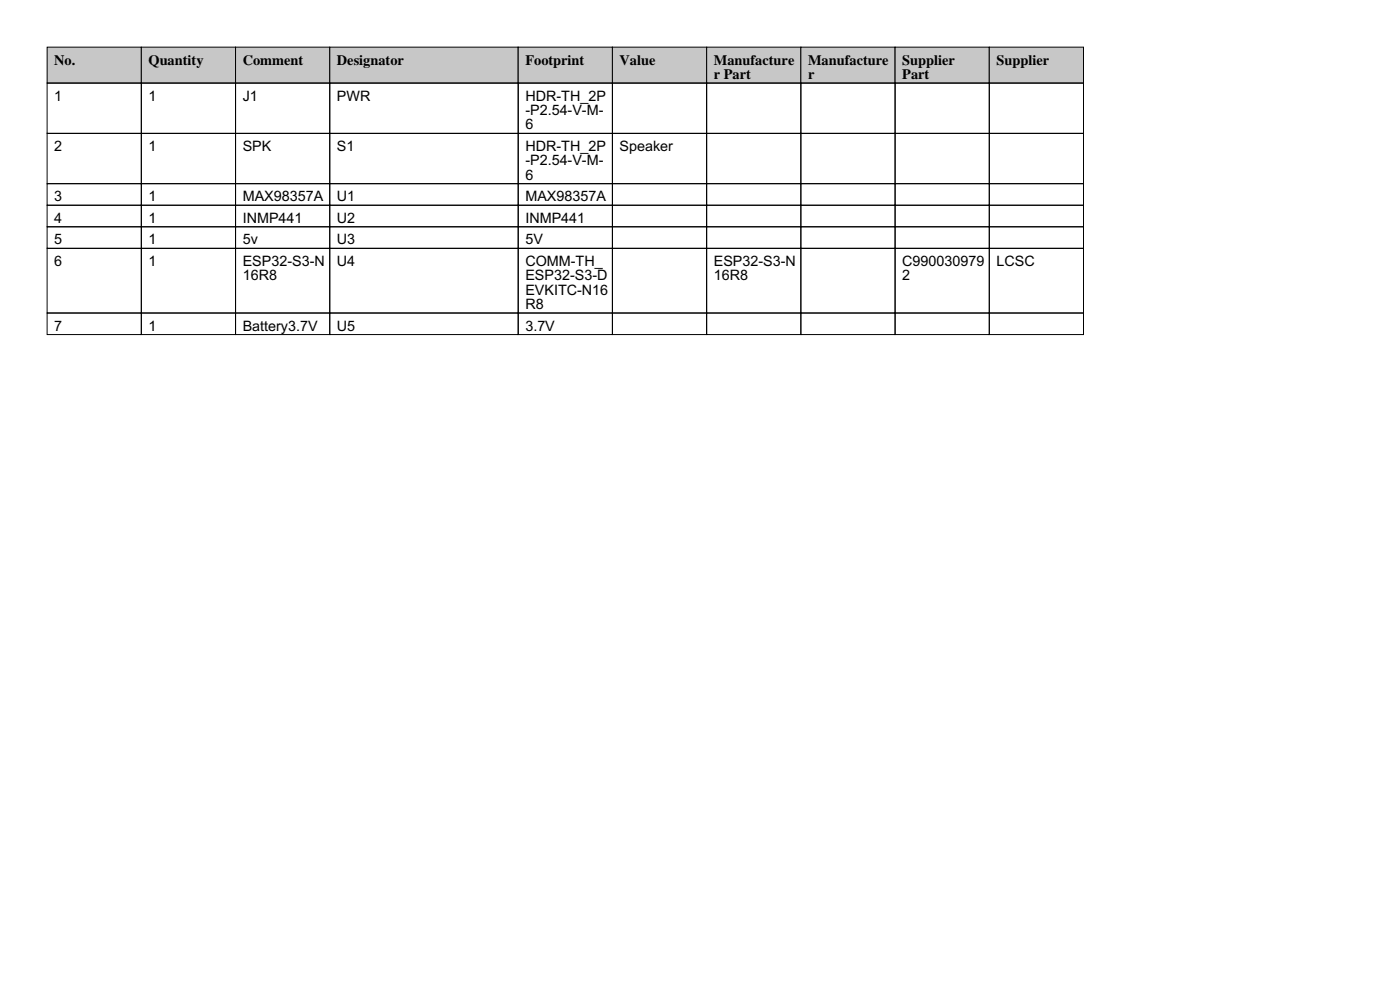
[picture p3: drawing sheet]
<svg xmlns="http://www.w3.org/2000/svg" width="297mm" height="210mm" viewBox="0 0 297 210" stroke-linecap="round" stroke-linejoin="round" font-family="sans-serif">
<defs><g id="words">
<g font-size="3">
<text x="11.5" y="13.7">No.</text>
<text x="31.5" y="13.7">Quantity</text>
<text x="51.5" y="13.7">Comment</text>
<text x="71.5" y="13.7">Designator</text>
<text x="111.5" y="13.7">Footprint</text>
<text x="131.5" y="13.7">Value</text>
<text x="151.5" y="13.7">Manufacture</text>
<text x="151.5" y="16.8">r Part</text>
<text x="171.5" y="13.7">Manufacture</text>
<text x="171.5" y="16.8">r</text>
<text x="191.5" y="13.7">Supplier</text>
<text x="191.5" y="16.8">Part</text>
<text x="211.5" y="13.7">Supplier</text>
<text x="11.5" y="21.3">1</text>
<text x="31.5" y="21.3">1</text>
<text x="51.5" y="21.3">J1</text>
<text x="71.5" y="21.3">PWR</text>
<text x="111.5" y="21.3">HDR-TH_2P</text>
<text x="111.5" y="24.4">-P2.54-V-M-</text>
<text x="111.5" y="27.4">6</text>
<text x="11.5" y="32">2</text>
<text x="31.5" y="32">1</text>
<text x="51.5" y="32">SPK</text>
<text x="71.5" y="32">S1</text>
<text x="111.5" y="32">HDR-TH_2P</text>
<text x="111.5" y="35.1">-P2.54-V-M-</text>
<text x="131.5" y="32">Speaker</text>
<text x="111.5" y="38.1">6</text>
<text x="11.5" y="42.7">3</text>
<text x="11.5" y="47.2">4</text>
<text x="31.5" y="42.7">1</text>
<text x="31.5" y="47.2">1</text>
<text x="51.5" y="42.7">MAX98357A</text>
<text x="51.5" y="47.2">INMP441</text>
<text x="71.5" y="42.7">U1</text>
<text x="71.5" y="47.2">U2</text>
<text x="111.5" y="42.7">MAX98357A</text>
<text x="111.5" y="47.2">INMP441</text>
<text x="11.5" y="51.8">5</text>
<text x="31.5" y="51.8">1</text>
<text x="51.5" y="51.8">5v</text>
<text x="71.5" y="51.8">U3</text>
<text x="111.5" y="51.8">5V</text>
<text x="11.5" y="56.4">6</text>
<text x="31.5" y="56.4">1</text>
<text x="51.5" y="56.4">ESP32-S3-N</text>
<text x="51.5" y="59.4">16R8</text>
<text x="71.5" y="56.4">U4</text>
<text x="111.5" y="56.4">COMM-TH_</text>
<text x="111.5" y="59.4">ESP32-S3-D</text>
<text x="151.5" y="56.4">ESP32-S3-N</text>
<text x="151.5" y="59.4">16R8</text>
<text x="191.5" y="56.4">C990030979</text>
<text x="191.5" y="59.4">2</text>
<text x="211.5" y="56.4">LCSC</text>
<text x="111.5" y="62.5">EVKITC-N16</text>
<text x="111.5" y="65.5">R8</text>
<text x="11.5" y="70.1">7</text>
<text x="31.5" y="70.1">1</text>
<text x="51.5" y="70.1">Battery3.7V</text>
<text x="71.5" y="70.1">U5</text>
<text x="111.5" y="70.1">3.7V</text>
</g>
</g></defs>
<g fill="#c7c7c7" stroke="#000" stroke-width=".21">
<path d="M10 10h20v7.6h-20z"/>
<path d="M30 10h20v7.6h-20z"/>
<path d="M50 10h20v7.6h-20z"/>
<path d="M70 10h40v7.6h-40z"/>
<path d="M110 10h20v7.6h-20z"/>
<path d="M130 10h20v7.6h-20z"/>
<path d="M150 10h20v7.6h-20z"/>
<path d="M170 10h20v7.6h-20z"/>
<path d="M190 10h20v7.6h-20z"/>
<path d="M210 10h20v7.6h-20z"/>
</g>
<g fill="none" stroke="#000" stroke-width=".21">
<path d="M10 17.6h20v10.7h-20zM30 17.6h20v10.7h-20zM50 17.6h20v10.7h-20zM70 17.6h40v10.7h-40zM110 17.6h20v10.7h-20zM130 17.6h20v10.7h-20zM150 17.6h20v10.7h-20zM170 17.6h20v10.7h-20zM190 17.6h20v10.7h-20zM210 17.6h20v10.7h-20zM10 28.3h20v10.7h-20zM10 39h20v4.5h-20z"/>
<path d="M30 28.3h20v10.7h-20zM30 39h20v4.5h-20zM50 28.3h20v10.7h-20zM50 39h20v4.5h-20zM70 28.3h40v10.7h-40zM70 39h40v4.5h-40zM110 28.3h20v10.7h-20zM110 39h20v4.5h-20zM130 28.3h20v10.7h-20zM130 39h20v4.5h-20zM150 28.3h20v10.7h-20zM150 39h20v4.5h-20z"/>
<path d="M170 28.3h20v10.7h-20zM170 39h20v4.5h-20zM190 28.3h20v10.7h-20zM190 39h20v4.5h-20zM210 28.3h20v10.7h-20zM210 39h20v4.5h-20zM10 43.5h20v4.6h-20zM10 48.1h20v4.6h-20zM10 52.7h20v13.7h-20zM30 43.5h20v4.6h-20zM30 48.1h20v4.6h-20zM30 52.7h20v13.7h-20z"/>
<path d="M50 43.5h20v4.6h-20zM50 48.1h20v4.6h-20zM50 52.7h20v13.7h-20zM70 43.5h40v4.6h-40zM70 48.1h40v4.6h-40zM70 52.7h40v13.7h-40zM110 43.5h20v4.6h-20zM110 48.1h20v4.6h-20zM110 52.7h20v13.7h-20zM130 43.5h20v4.6h-20zM130 48.1h20v4.6h-20zM130 52.7h20v13.7h-20z"/>
<path d="M150 43.5h20v4.6h-20zM150 48.1h20v4.6h-20zM150 52.7h20v13.7h-20zM170 43.5h20v4.6h-20zM170 48.1h20v4.6h-20zM170 52.7h20v13.7h-20zM190 43.5h20v4.6h-20zM190 48.1h20v4.6h-20zM190 52.7h20v13.7h-20zM210 43.5h20v4.6h-20zM210 48.1h20v4.6h-20zM210 52.7h20v13.7h-20z"/>
<path d="M10 66.4h20v4.6h-20zM30 66.4h20v4.6h-20zM50 66.4h20v4.6h-20zM70 66.4h40v4.6h-40zM110 66.4h20v4.6h-20zM130 66.4h20v4.6h-20zM150 66.4h20v4.6h-20zM170 66.4h20v4.6h-20zM190 66.4h20v4.6h-20zM210 66.4h20v4.6h-20z"/>
</g>
<use href="#words"/>
</svg>
